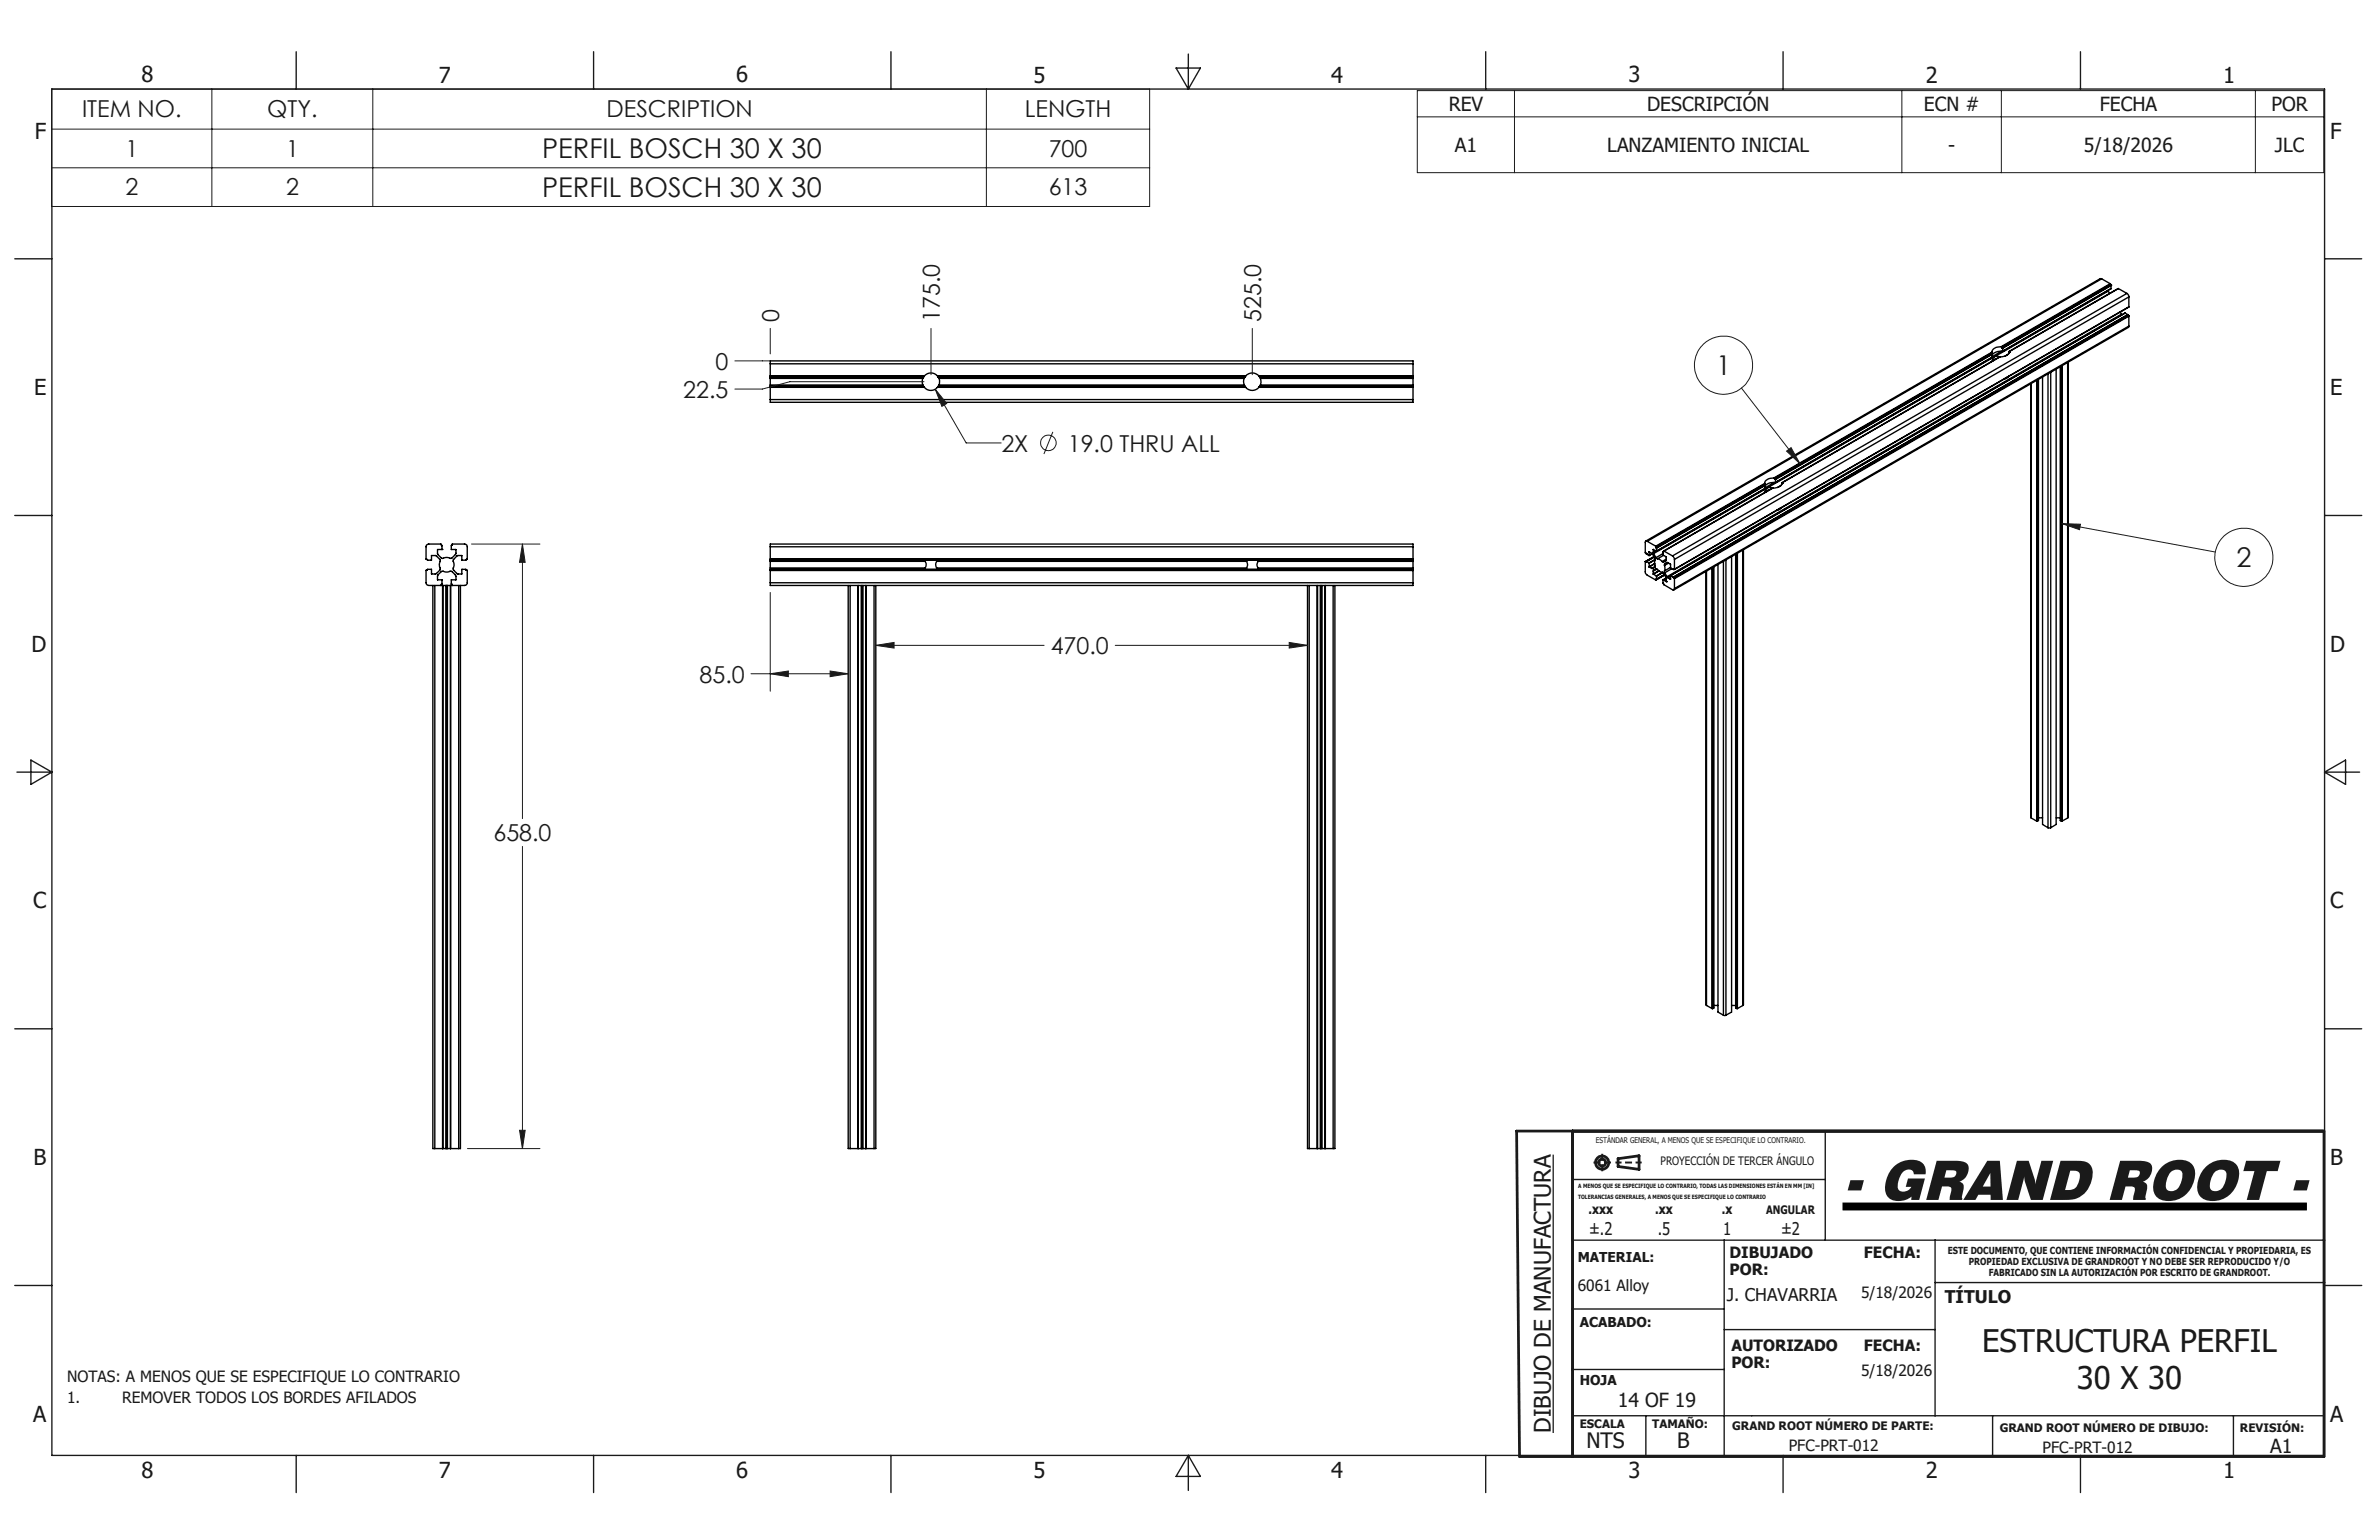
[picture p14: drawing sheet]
<svg xmlns="http://www.w3.org/2000/svg" width="432mm" height="279mm" viewBox="0 0 432 279" stroke-linecap="round" stroke-linejoin="round" font-family="sans-serif">
<defs><g id="words">
<text font-size="10.2" fill="#191924" x="334.4" y="217.7">- GRAND ROOT -</text>
<g font-size="5.6" fill="#191924">
<text x="359.8" y="245.3">ESTRUCTURA PERFIL</text>
<text x="377" y="251.9">30 X 30</text>
</g>
<g font-size="4.9" fill="#191924">
<text x="98.4" y="28.6">PERFIL BOSCH 30 X 30</text>
<text x="98.4" y="35.7">PERFIL BOSCH 30 X 30</text>
<text x="311.5" y="68">1</text>
<text x="405.9" y="102.8">2</text>
</g>
<g font-size="4.2" fill="#191924">
<text x="14.9" y="21.3">ITEM NO.</text>
<text x="48.5" y="21.3">QTY.</text>
<text x="110.1" y="21.3">DESCRIPTION</text>
<text x="186" y="21.3">LENGTH</text>
<text x="22.8" y="28.4">1</text>
<text x="51.9" y="28.4">1</text>
<text x="190.3" y="28.4">700</text>
<text x="22.8" y="35.5">2</text>
<text x="51.9" y="35.5">2</text>
<text x="190.3" y="35.5">613</text>
<text x="141.4" y="58.4" transform="rotate(-90 141.4 58.4)">0</text>
<text x="170.6" y="58.4" transform="rotate(-90 170.6 58.4)">175.0</text>
<text x="228.9" y="58.4" transform="rotate(-90 228.9 58.4)">525.0</text>
<text x="129.9" y="67.1">0</text>
<text x="124" y="72.2">22.5</text>
<text x="181.7" y="81.9">2X</text>
<text x="193.8" y="81.9">19.0 THRU ALL</text>
<text x="190.7" y="118.7">470.0</text>
<text x="127" y="123.8">85.0</text>
<text x="89.6" y="152.6">658.0</text>
<text x="281.5" y="260" transform="rotate(-90 281.5 260)">DIBUJO DE MANUFACTURA</text>
</g>
<g font-size="4" fill="#191924">
<text x="25.7" y="14.9">8</text>
<text x="79.7" y="15.1">7</text>
<text x="133.6" y="15">6</text>
<text x="187.6" y="15">5</text>
<text x="241.6" y="15.1">4</text>
<text x="295.6" y="15">3</text>
<text x="349.5" y="15">2</text>
<text x="403.5" y="15.1">1</text>
<text x="6.3" y="25.2">F</text>
<text x="423" y="25.2">F</text>
<text x="6.2" y="71.7">E</text>
<text x="423" y="71.7">E</text>
<text x="5.7" y="118.3">D</text>
<text x="423" y="118.3">D</text>
<text x="6" y="164.8">C</text>
<text x="423" y="164.8">C</text>
<text x="6.1" y="211.4">B</text>
<text x="423" y="211.4">B</text>
<text x="6" y="258">A</text>
<text x="423" y="258">A</text>
<text x="25.7" y="268.1">8</text>
<text x="79.7" y="268.1">7</text>
<text x="133.6" y="268.1">6</text>
<text x="187.6" y="268.1">5</text>
<text x="241.6" y="268.1">4</text>
<text x="295.6" y="268.1">3</text>
<text x="349.5" y="268.1">2</text>
<text x="403.5" y="268.1">1</text>
</g>
<g font-size="3.9" fill="#191924">
<text x="287.9" y="262.8">NTS</text>
<text x="304.4" y="262.8">B</text>
</g>
<g font-size="3.5" fill="#191924">
<text x="262.9" y="20.1">REV</text>
<text x="299" y="20.1">DESCRIPCIÓN</text>
<text x="349.2" y="20.1">ECN #</text>
<text x="381.1" y="20.1">FECHA</text>
<text x="412.3" y="20.1">POR</text>
<text x="264.1" y="27.6">A1</text>
<text x="291.7" y="27.6">LANZAMIENTO INICIAL</text>
<text x="353.6" y="27.6">-</text>
<text x="378.2" y="27.6">5/18/2026</text>
<text x="412.9" y="27.6">JLC</text>
<text x="293.6" y="255.2">14 OF 19</text>
<text x="412.1" y="263.6">A1</text>
</g>
<g font-size="3.2" fill="#191924">
<text x="288.4" y="224">±.2</text>
<text x="300.9" y="224">.5</text>
<text x="312.8" y="224">1</text>
<text x="323.3" y="224">±2</text>
<text x="313.4" y="236.1">J. CHAVARRIA</text>
<text x="353" y="236.4">TÍTULO</text>
</g>
<g font-size="2.8" fill="#191924">
<text x="313.9" y="228.2">DIBUJADO</text>
<text x="313.9" y="231.3">POR:</text>
<text x="338.3" y="228.2">FECHA:</text>
<text x="286.4" y="234.3">6061 Alloy</text>
<text x="337.8" y="235.6">5/18/2026</text>
<text x="314.3" y="245.1">AUTORIZADO</text>
<text x="338.3" y="245.1">FECHA:</text>
<text x="12.2" y="250.6">NOTAS: A MENOS QUE SE ESPECIFIQUE LO CONTRARIO</text>
<text x="314.3" y="248.2">POR:</text>
<text x="337.8" y="249.7">5/18/2026</text>
<text x="12.2" y="254.5">1.</text>
<text x="22.2" y="254.5">REMOVER TODOS LOS BORDES AFILADOS</text>
<text x="324.7" y="263.3">PFC-PRT-012</text>
<text x="370.7" y="263.6">PFC-PRT-012</text>
</g>
<g font-size="2.5" fill="#191924">
<text x="288.3" y="220.3">.xxx</text>
<text x="300.4" y="220.3">.xx</text>
<text x="312.5" y="220.3">.x</text>
<text x="286.4" y="229">MATERIAL:</text>
<text x="286.7" y="240.8">ACABADO:</text>
<text x="286.7" y="251.2">HOJA</text>
</g>
<g font-size="2.1" fill="#191924">
<text x="301.4" y="211.4">PROYECCIÓN DE TERCER ÁNGULO</text>
<text x="320.6" y="220.3">ANGULAR</text>
<text x="286.7" y="259">ESCALA</text>
<text x="299.9" y="259">TAMAÑO:</text>
<text x="314.4" y="259.5">GRAND ROOT NÚMERO DE PARTE:</text>
<text x="363" y="259.8">GRAND ROOT NÚMERO DE DIBUJO:</text>
<text x="406.6" y="259.7">REVISIÓN:</text>
</g>
<g font-size="1.8" fill="#191924">
<text x="353.5" y="227.5">ESTE DOCUMENTO, QUE CONTIENE INFORMACIÓN CONFIDENCIAL Y PROPIEDARIA, ES</text>
<text x="357.3" y="229.5">PROPIEDAD EXCLUSIVA DE GRANDROOT Y NO DEBE SER REPRODUCIDO Y/O</text>
<text x="361" y="231.5">FABRICADO SIN LA AUTORIZACIÓN POR ESCRITO DE GRANDROOT.</text>
</g>
<text font-size="1.4" fill="#191924" x="289.7" y="207.3">ESTÁNDAR GENERAL, A MENOS QUE SE ESPECIFIQUE LO CONTRARIO.</text>
<g font-size="1.1" fill="#191924">
<text x="286.5" y="215.6">A MENOS QUE SE ESPECIFIQUE LO CONTRARIO, TODAS LAS DIMENSIONES ESTÁN EN MM [IN]</text>
<text x="286.4" y="217.5">TOLERANCIAS GENERALES, A MENOS QUE SE ESPECIFIQUE LO CONTRARIO</text>
</g>
</g></defs>
<g fill="none" stroke="#000" stroke-width=".25">
<path d="M381.5 50.6h-.3l-82.5 47.6M381.5 50.6l-82.5 47.6M381.5 50.6l1.5 .9M382.6 52.7l.1 .1M382.7 52.8l-20.6 11.9M382.7 52.8l.2 .4M383 51.5l.1 .1M383 51.5l-19.8 11.4M383.1 51.7v.1M383.1 51.6l-19.8 11.4M383.1 51.7l-19.8 11.4M383.1 51.6v.1"/>
<path d="M383.1 51.8h.1M383.1 51.8l-19.7 11.3M383.2 52.4l-19.7 11.3M383.2 51.8l-19.7 11.4M383.2 51.8v.6M384.5 52.4h.1M384.5 52.4l-19.8 11.3M384.5 52.4l-19.8 11.4M384.5 52.4l1.5 .8M384.8 56.6l.3 .4M385.1 57v.1M385.1 57l-82.5 47.6"/>
<path d="M385.7 56.8l-82.5 47.6M385.7 56.8l.5 .3M386 53.2l.4 .4v.3M386 53.2l-82.4 47.7M386.2 57.1h.1M386.2 57.1l-82.5 47.6M386.2 57.2h.1M386.2 57.2l-82.5 47.6M386.2 57.1v.1M386.3 57.2l-82.5 47.6M386.3 57.2l.1 .1M386.4 57.3v.1"/>
<path d="M386.4 57.3l-82.6 47.6M386.4 55.7l-82.5 47.6M386.4 59.2v.2l-82.6 47.6M386.4 53.9l-82.5 47.6M386.4 53.9v1.8M386.4 57.4v1.8M386.4 57.4l-82.5 47.6M386.4 59.2l-82.5 47.6M139.8 66v-.5h116.7v.5M139.8 68.2v.1M139.8 70.2v.1M139.8 72.5v.5h116.7v-.5"/>
<path d="M139.8 68.3h.1M139.8 70.2h.1M139.8 70.1h.1M139.8 68.4h.1M139.8 68.7v1.1M139.8 69.8v.3M139.8 68.4v.3M139.8 66v2.2M139.8 68.3v.1M139.8 70.1v.1M139.8 70.3v2.2M139.8 68.2h28"/>
<path d="M139.8 66h116.7M139.8 68.3h27.9M139.8 70.2h27.9M139.8 70.3h28M139.8 72.5h116.7M139.8 70.1l27.9 .1M139.8 70.1h27.8M139.8 68.7h27.7M139.8 69.8h27.7M167.5 68.7l-.1 .4 .1 .7M167.5 69.8l.1 .3M167.6 70.1l.1 .1"/>
<path d="M167.6 68.4h.1M167.6 68.4l-.1 .3M167.6 68.4h-27.8M167.7 70.2h.1M167.7 68.3l-.1 .1M167.7 70.2l.1 .1M167.7 68.3h.1M167.8 68.2a1.58 1.58 0 0 1 2.3 0M167.8 68.2l-.1 .1M167.8 70.3a1.52 1.52 0 0 0 2.3 0M170.1 68.2l.1 .1M170.1 68.2h56"/>
<path d="M170.1 70.3h56M170.2 70.2l-.1 .1M170.2 68.3h.1M170.2 68.3h55.9M170.2 70.2h55.9M170.3 70.2h-.1M170.3 68.3v.1M170.3 68.3h55.7M170.3 70.2h55.7M170.3 68.4l.1 .3M170.3 68.4h55.7M170.3 70.1v.1"/>
<path d="M170.3 70.1h55.7M170.4 68.7l.1 .3-.1 .8M170.4 69.8l-.1 .3M170.4 68.7h55.4M170.4 69.8h55.4M225.8 68.7a1.31 1.31 0 0 0 0 1.1M225.8 69.8l.2 .3M226 70.1h.1M226 68.4h.1M226 68.4l-.2 .3M226 70.2h.1M226 70.1v.1"/>
<path d="M226 68.3v.1M226.1 70.2v.1M226.1 68.3h-.1M226.1 68.2a1.62 1.62 0 0 1 2.4 0M226.1 70.3a1.56 1.56 0 0 0 2.4 0M226.1 68.2v.1M228.5 68.2l.1 .1M228.5 68.2h28M228.5 70.3h28M228.6 70.2l-.1 .1M228.6 68.3h.1M228.6 68.3h27.9"/>
<path d="M228.6 70.2h27.9M228.6 70.2h.1M228.6 70.1v.1M228.6 68.4l.2 .3M228.6 68.3v.1M228.6 70.1h27.9M228.6 68.4h27.9M228.6 70.1h.1M228.8 68.7l.1 .7-.1 .4M228.8 69.8l-.2 .3M228.8 68.7h27.7M228.8 69.8h27.7"/>
<path d="M256.5 70.2v.1M256.5 68.2v.1M256.5 70.2h.1M256.5 68.3h.1M256.5 70.1h.1M256.5 68.4h.1M256.5 68.7v1.1M256.5 68.4v.3M256.5 69.8v.3M256.5 66v2.2M256.5 68.3v.1M256.5 70.1v.1"/>
<path d="M256.5 70.3v2.2M361.6 63.9v.1M361.6 64.1v.1M361.6 64.2h.1M361.6 64.1l-39.5 22.8M361.6 63.9l-39.6 22.8M361.6 64l-39.5 22.8M361.6 64v.1M361.6 64.2l-39.4 22.7M361.6 64.2v.1M361.6 64.8l-39.4 22.8M361.6 64.3l-39.3 22.7"/>
<path d="M361.6 64.3v.5M361.6 64.8l-39.3 22.7M361.9 64.8l-.3 .7M361.9 64.8l-41 23.7M362.1 64.7h.9M362.1 64.7l-.2 .1M362.4 65.1l-.4 .1-.3 .3M363 64.7l-39.5 22.9M363.2 62.9a1.4 1.4 0 0 0-1.6 1M363.2 62.9l.1 .1M363.3 63.7l-1.7 1M363.3 63.1h.1"/>
<path d="M363.3 63v.1M363.4 63.1h.1M363.4 63.1l.1 .1M363.5 63.7a1.93 1.93 0 0 0-1.9 .7M363.5 63.2v.5M363.9 68.7l.7-.4-.4 .3zM364.5 64.2l-.6 .4M364.7 63.9h.1M364.7 63.8a1.42 1.42 0 0 1-1.7 .9M364.7 63.7v.1M364.7 63.8v.1M364.7 63.7v.3"/>
<path d="M368.6 69.6v78.7l.1 .1M368.7 69.6v78.8M369.7 69v80M369.7 69v79.9M369.8 68.9v80.1M370 68.8v80.1l-.2 .1M370.7 68.4v81.2l1 .6M371.7 67.8v82.4M372.2 67.5v82.7M373.2 67v82.6l-1 .6M373.9 66.5v82.4l.3 .1M374.2 66.4v82.6"/>
<path d="M374.2 66.4v82.5M374.3 66.3v82.7M375.3 65.8v82.6M375.4 65.7l-.1 82.7M80.2 99.7h-.8v.9l.8 .7a2.61 2.61 0 0 1 1.7 0l.9-.9-.1-.7h-.8v-.7l.2-.3h2.2a.48 .48 0 0 1 .5 .5v2.3h-.2M80.2 99.7v-.7l-.2-.3h-2.2a.48 .48 0 0 0-.5 .5v2.3h.3M80.2 99.7h.1M139.8 99.2v-.5h116.7v.5M139.8 99.2v2.2M139.8 99.2h116.7M256.5 99.2v2.2M299 98.2a.21 .21 0 0 0-.3 0 .21 .21 0 0 0-.1 .2v1.9l.2 .1"/>
<path d="M299 98.2l1.5 .9M300.1 99.7h.1M300.1 99.7v.5M300.1 99.7l.6 .3M300.5 99.1l.1 .1M300.5 99.9l-.4 .3M300.6 99.3v.1M300.6 99.2v.1M300.6 99.4h.1M300.7 99.4v.6M302 100l-.1 .1M302 100l1.6 .9"/>
<path d="M316.3 99.8v82.6M316.4 99.7v82.6l-.1 .1M320.3 87.7v.1M320.3 88l.1 .1M320.3 87.9v.1M320.3 88h.1M320.3 87.7l-19.8 11.4M320.3 87.8l-19.7 11.4M320.3 87.8v.1M320.3 87.9l-19.7 11.4M320.3 88l-19.7 11.4M320.4 88.6l-19.7 11.4"/>
<path d="M320.4 88.1l-19.7 11.3M320.4 88.1v.5M320.7 88.6l-.4 .8M320.7 88.6l-20.6 11.8M320.9 88.5h.8M320.9 88.5l-.2 .1M321.2 88.9l-.4 .1-.3 .3M321.7 88.5h.1M321.7 88.5l-19.7 11.5M321.8 88.5l-19.8 11.5M322 86.7a1.4 1.4 0 0 0-1.7 1M322 86.7l.1 .1"/>
<path d="M322.1 87.5l-1.7 1M322.1 86.9h.1M322.1 86.8v.1M322.2 86.9h.1M322.2 86.9l.1 .1M322.2 87.6a1.81 1.81 0 0 0-1.8 .6M322.3 87.5l-.1 .1M322.3 87v.5M322.6 92.5l.7-.4-.3 .3zM323.3 88.1l-.7 .3M323.4 87.7h.1M323.5 87.6a1.42 1.42 0 0 1-1.7 .9"/>
<path d="M323.5 87.6h.1M323.5 87.7h.1M323.5 87.6l-.1 .1M323.5 87.6l-.1 .2M77.6 101.6h.7v-.8h.8l.8 .8a2.2 2.2 0 0 0 0 1.7l-.8 .8h-.8v-.8h-.7l-.1 .1h-.1l-.1 2.3a.48 .48 0 0 0 .5 .5h6.5a.48 .48 0 0 0 .5-.5v-2.3h-.2v-.1h-.8v.8h-.8l-.8-.8a2.2 2.2 0 0 0 0-1.7l.8-.8h.8v.8h.8M77.6 101.5v.1M78.6 106.2v102.2h.3M78.9 106.2v102.2M80 106.2l.2-.2v-.8h-.8v-.8l.8-.8a2.61 2.61 0 0 0 1.7 0l.9 .9v.7h-.9v.7l.2 .3M80.3 106.2v102.2M80.4 106.2v102.2M80.9 106.2v102.2"/>
<path d="M81.1 106.2v102.2M81.2 106.2v102.2M81.7 106.2v102.2M81.8 106.2v102.2M83.3 106.2v102.2M83.6 106.2v102.2h-.3M84.6 101.5v.1M139.8 105.7v.5h116.7v-.5M139.8 103.4v.1M139.8 101.4v.1M139.8 101.5h.1M139.8 103.4h.1"/>
<path d="M139.8 103.3h.1M139.8 101.6h.1M139.8 101.8v1.2M139.8 101.6v.2M139.8 103v.3M139.8 103.3h116.7M139.8 103.4h116.7M139.8 101.5h116.7M139.8 101.6h116.7M139.8 105.7h116.7M139.8 101.5v.1M139.8 103.3v.1"/>
<path d="M139.8 103.5v2.2M139.8 103.5h116.7M139.8 101.4h116.7M139.8 103h28.1M139.8 101.8h28.1M154 106.2v102.2h.3M154.3 106.2v102.2M155.7 106.2v102.2M155.8 106.2v102.2M156.3 106.2v102.2M156.5 106.2v102.2M156.6 106.2v102.2"/>
<path d="M157.1 106.2v102.2M157.2 106.2v102.2M158.6 106.2v102.2M159 106.2v102.2h-.4M167.9 101.6v.2M167.9 101.8l.1 .1a1.08 1.08 0 0 1-.1 1.1M167.9 103v.3M170 101.8a1.1 1.1 0 0 0 0 1.2M170 103v.3M170 103h56.3M170 101.8h56.3M170 101.6v.2"/>
<path d="M226.2 101.6l.1 .2M226.3 103l-.1 .3M226.3 101.8v.1a1.08 1.08 0 0 1 0 1.1M228.4 103v.3M228.4 101.6v.2M228.4 101.8a.95 .95 0 0 0 0 1.2M228.4 103h28.1M228.4 101.8h28.1M237.3 106.2v102.2h.3M237.6 106.2v102.2M239 106.2v102.2M239.1 106.2v102.2"/>
<path d="M239.6 106.2v102.2M239.8 106.2v102.2M240 106.2v102.2M240.5 106.2v102.2M240.6 106.2v102.2M242 106.2v102.2M242.3 106.2v102.2h-.3M256.5 103.4v.1M256.5 101.4v.1M256.5 101.5h.1M256.5 103.4h.1M256.5 103.3h.1"/>
<path d="M256.5 101.6h.1M256.5 101.8v1.2M256.5 103v.3M256.5 101.6v.2M256.5 101.5v.1M256.5 103.3v.1M256.5 103.5v2.2M298.6 101.9l1.6-.9-1.5 .9M298.7 101.9v2.2l.3 .3 1.6 .8M298.7 101.9l.1 .1M298.8 101.9v.1M298.8 100.4l.5 .4"/>
<path d="M298.8 100.4h.1M298.8 101.9h.1M298.8 101.9l1.4-.9-1.4 .9M298.8 101.9l.5 .2M299.3 102.1v.1M299.3 100.8h.1M299.3 102.8v.1M299.3 100.8v-.7l.6 .4 .6 1-.2 .5 .1 .8-.4 .4-.2-.1M299.3 102.2v.6M299.3 102.9l.5 .2M299.9 100.4l-.6 .4M299.9 100.5l-.6 .3"/>
<path d="M300.1 103.6l.6-.4 .7 .6 .5 .1 .5 .9v.7M300.1 104.1v.1M300.1 100.2v.2M300.1 103.6v.5M300.1 104.2l.5 .3M300.1 100.4l.5 .8M300.3 102.2l-1 .6M300.4 102.3l-1.1 .6M300.4 101.5l-1.1 .6M300.5 102.7l-.7 .4M300.5 101.5l-1.2 .7M300.6 105.1h.1"/>
<path d="M300.6 101.2l.2 .2M300.6 105.2l1.5-.9-1.5 .9M300.6 105.1v.1M300.6 104.5h.1M300.7 104.5v.6M300.7 103.3l-.6 .3M300.8 101.4l.4 .1 .5 .4M301.1 103.6l-1 .5M301.1 103.6l-1 .6M301.8 103.9l-1.2 .6M301.8 100.4l-1.2 .8M301.8 103.9l-1.1 .6"/>
<path d="M301.9 105.2v.6M301.9 100.1l-.1 .6 .6 .3M301.9 105.8h.1M301.9 105.2l.5 .3M301.9 100.1h.1M301.9 105.8l.1 .3 1.6 .9a.21 .21 0 0 0 .2 0 .21 .21 0 0 0 .1-.2M301.9 100v.1M301.9 100.8l-1.1 .6M302.1 104.3l-1.4 .8M302.1 104.2l-1.4 .9M302.1 102.6l.1-.3 .5-.2 .5 .2v.7l.5 .3M302.1 102.6v1"/>
<path d="M302.1 103.6l.1 .3M302.2 103.9l.4 .7M302.4 105.5h.1M302.4 101.1v.6l-.5 .3-.2-.1M302.4 101v.1M302.4 104.9l-.5 .3M302.4 101.4l-.7 .5M302.6 104.6l.1 .2M302.7 104.8l.5 .3M302.9 102.2l-.8 .4M303.2 104.4h.1M303.2 105.1h.1"/>
<path d="M303.2 104.4v.7M303.2 104.4l.5 .3M303.2 102.9l-1.1 .7M303.2 104.6l-.5 .2M303.4 103.2l-1.2 .7M303.6 100.9l.3 .6M303.7 104.7h.1M303.7 104.8h.1M303.7 103.3h.1M303.7 104.7v.1M303.8 103.3h.1M303.8 103.3h-.1"/>
<path d="M303.8 104.8v.1M303.8 104.9l.1 .1M303.9 101.5v1.8M303.9 105v1.8M309.6 103.6v78.7l.1 .1M309.7 103.6v78.8M310.8 103v80M310.9 102.9v80.1M311.1 102.8v80.1l-.2 .1M311.8 102.4v81.2l1 .6M312.8 101.8v82.4M313.3 101.6v82.6"/>
<path d="M314.3 101v82.6l-1 .6M315 100.5v82.4l.2 .1M315.2 100.4v82.6M315.3 100.4v82.6M368.7 148.4l1 .6M369.7 148.9l.1 .1M369.7 148.9v.1M370 148.4h.7M371.7 150.2h.5M373.2 148.4h.7M374.2 148.9v.1M374.2 148.9l.1 .1"/>
<path d="M375.3 148.4l-1 .6M309.7 182.4l1.1 .6M310.8 183h.1M311.1 182.4h.7M312.8 184.2h.5M314.3 182.4h.7M315.3 183h.1M315.3 183h-.1M316.3 182.4l-1 .6M78.9 208.4h4.4M154.3 208.4h4.3M237.6 208.4h4.4"/>
</g>
<g fill="none" stroke="#191924" stroke-width=".18">
<path d="M9.3 16.2h199.4v21.3h-199.4zM38.5 16.2v21.3M67.7 16.2v21.3M179 16.2v21.3M257.2 16.4h164.6v14.9h-164.6zM274.9 16.4v14.9M345.2 16.4v14.9M363.3 16.4v14.9M409.4 16.4v14.9M9.3 23.4h199.4M9.3 30.4h199.4M257.2 21.2h164.6"/>
<path d="M139.8 59.6v4.6M169 59.6v8.4M227.3 59.6v8.4M133.4 65.5h6.4M167.7 69.3h-24.3l-5 1.3h-5M169.8 70.6l2 2.6-.8 .5zM169.8 70.6l5.6 9.8h6.3M191.1 78.4l-1.6 4M316.1 70.4l10.6 13.7M85.6 98.7h12.4M94.8 98.7l.5 3.3h-1zM94.8 98.7v49.8"/>
<path d="M324.3 81.8l.8-.6 1.6 2.9zM374.3 95l3.3 .1-.2 1zM374.3 95l27.8 5.2M139.8 107.5v17.9M159 117.1l3.3-.5v1zM159 117.1h30.5M202.4 117.1h34.9M234 116.6l3.3 .5-3.3 .5zM136.3 122.2h17.7M139.8 122.2l3.3-.5v1.1zM150.7 121.7l3.3 .5-3.3 .6zM94.8 153.6v54.8"/>
<path d="M84.8 208.4h13.2M94.3 205.1h1l-.5 3.3z"/>
<circle cx="312.8" cy="66.3" r="5.3"/>
<circle cx="190.3" cy="80.4" r="1.42"/>
<circle cx="407.3" cy="101.1" r="5.3"/>
</g>
<path d="M281.9 209.5v50.5" fill="none" stroke="#000" stroke-width=".21"/>
<path d="M334.4 218.9h84.3" fill="none" stroke="#000" stroke-width="1.4" stroke-linecap="butt"/>
<g fill="none" stroke="#191924" stroke-width=".5">
<path d="M275.3 205.2h146.5v59.1h-146zM285.4 205.2v59.1M293.7 210.2l3.8-.5v2.5l-3.8-.6z"/>
<circle cx="290.8" cy="210.9" r=".62"/>
<circle cx="290.8" cy="210.9" r="1.2"/>
</g>
<path d="M289.2 210.9h3.3M290.8 209.3v3.3" fill="none" stroke="#191924" stroke-width=".35" stroke-dasharray="1.3 .6" stroke-dashoffset="-.1" stroke-linecap="butt"/>
<path d="M293.2 210.9h4.8" fill="none" stroke="#191924" stroke-width=".35" stroke-dasharray="1.3 .6" stroke-dashoffset=".2" stroke-linecap="butt"/>
<g fill="none" stroke="#191924" stroke-width=".25">
<path d="M9.4 16.2h412.5v247.9h-412.5zM53.8 9.4v6.8M107.7 9.4v6.8M161.7 9.4v6.8M213.5 12.3h4.4l-2.2 3.9zM215.7 9.8v6.4M269.7 9.4v6.8M323.6 9.4v6.8M377.6 9.4v6.8M2.7 47h6.7M421.9 47h6.8M2.7 93.5h6.7"/>
<path d="M421.9 93.5h6.8M5.6 137.9l3.8 2.2-3.8 2.2zM3.1 140.1h6.3M421.9 140.1h6.4M421.9 140.1l3.8-2.2v4.4zM2.7 186.7h6.7M421.9 186.7h6.8M285.4 214h45.9M328.5 205.2h93.3M331.3 205.2v19.8M2.7 233.2h6.7M285.4 237.5h27.5"/>
<path d="M285.4 225h136.4M312.9 225v39.3M351.2 225v31.9M351.2 232.7h70.6M421.9 233.2h6.8M285.4 256.9h136.4M285.4 248.5h27.5M298.7 256.9v7.4M312.9 241.2h38.3M361.7 256.9v7.4M405.4 256.9v7.4M53.8 264.1v6.7"/>
<path d="M107.7 264.1v6.7M161.7 264.1v6.7M215.7 264.1v6.3M215.7 264.1l2.2 3.8h-4.4zM269.7 264.1v6.7M323.6 264.1v6.7M377.6 264.1v6.7"/>
</g>
<g fill="#191924">
<path d="M94.8 98.7l.5 3.3h-1zM94.3 205.1h1l-.5 3.3zM159 117.1l3.3-.5v1zM234 116.6l3.3 .5-3.3 .5zM139.8 122.2l3.3-.5v1.1zM150.7 121.7l3.3 .5-3.3 .6zM169.8 70.6l1.2 3.1 .8-.5z"/>
<path d="M374.3 95l3.3 .1-.2 1zM324.3 81.8l.8-.6 1.6 2.9z"/>
</g>
<use href="#words"/>
</svg>
